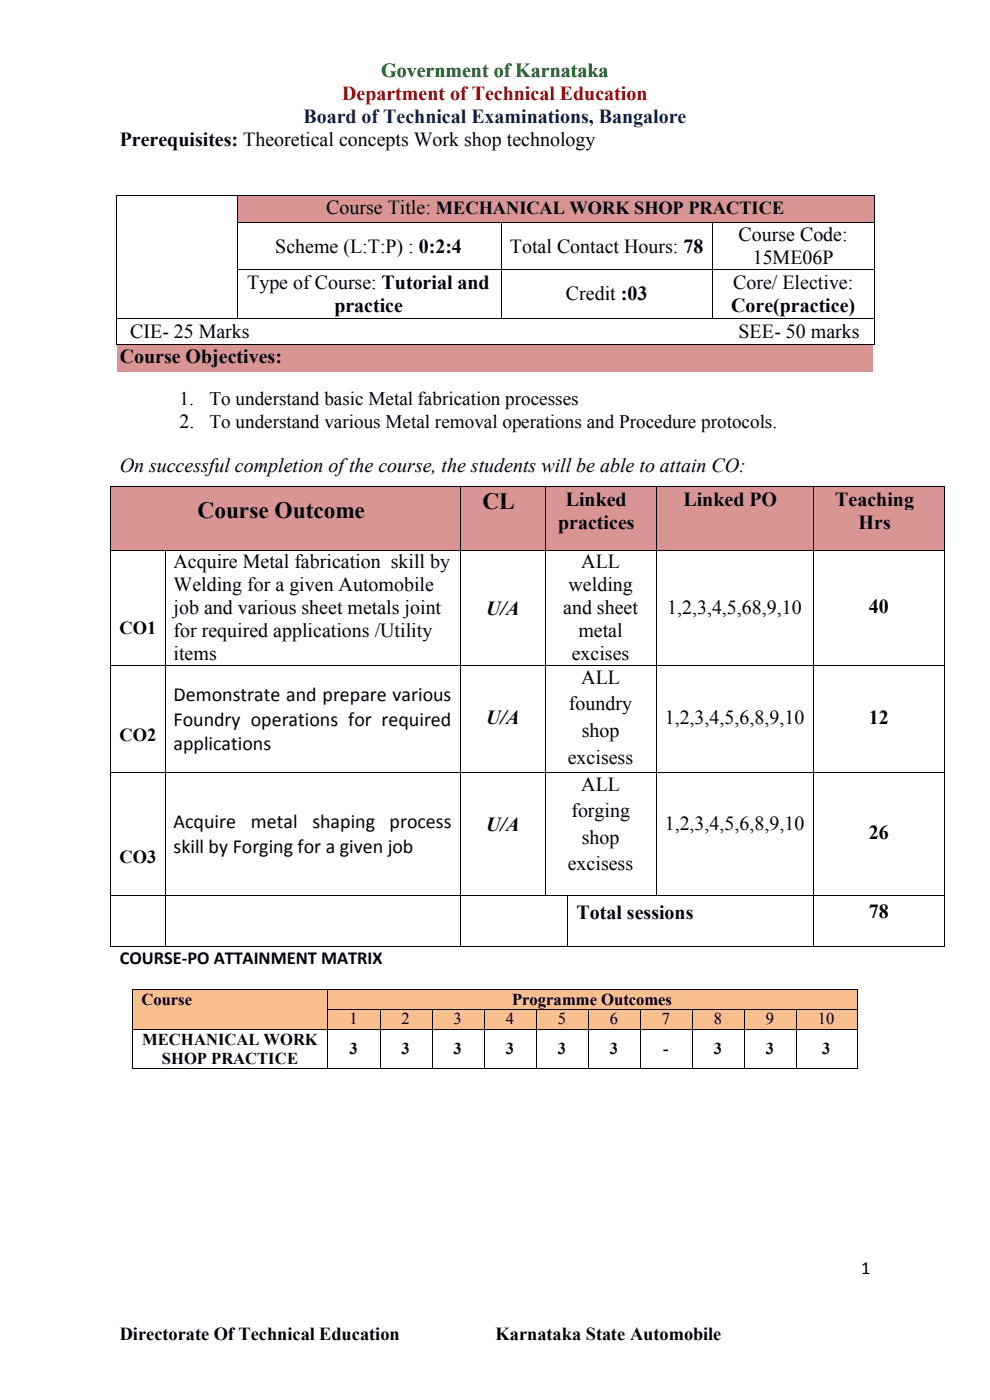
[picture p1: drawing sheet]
<svg xmlns="http://www.w3.org/2000/svg" width="210mm" height="297mm" viewBox="0 0 210 297" stroke-linecap="round" stroke-linejoin="round" font-family="sans-serif">
<defs><g id="words">
<g font-size="5" fill="#00000a">
<text x="102.4" y="108">CL</text>
<text x="41.9" y="110">Course Outcome</text>
</g>
<text font-size="4.2" fill="#060" x="80.9" y="16.4">Government of Karnataka</text>
<text font-size="4.2" fill="#c00000" x="72.6" y="21.3">Department of Technical Education</text>
<text font-size="4.2" fill="#002060" x="64.4" y="26.1">Board of Technical Examinations, Bangalore</text>
<g font-size="4.2" fill="#00000a">
<text x="25.4" y="30.9">Prerequisites: Theoretical concepts Work shop technology</text>
<text x="69.2" y="45.4">Course Title: MECHANICAL WORK SHOP PRACTICE</text>
<text x="58.4" y="53.6">Scheme (L:T:P) : 0:2:4</text>
<text x="108.2" y="53.6">Total Contact Hours: 78</text>
<text x="156.7" y="51.1">Course Code:</text>
<text x="159.7" y="56">15ME06P</text>
<text x="52.5" y="61.3">Type of Course: Tutorial and</text>
<text x="120.1" y="63.8">Credit :03</text>
<text x="155.6" y="61.3">Core/ Elective:</text>
<text x="27.6" y="71.8">CIE- 25 Marks</text>
<text x="71" y="66.3">practice</text>
<text x="155.2" y="66.3">Core(practice)</text>
<text x="156.7" y="71.8">SEE- 50 marks</text>
<text x="25.4" y="77.1">Course Objectives:</text>
<text x="38.1" y="90.8">2.</text>
<text x="25.4" y="100.1">On successful completion of the course, the students will be able to attain CO:</text>
<text x="120.1" y="107.3">Linked</text>
<text x="145" y="107.4">Linked PO</text>
<text x="177.2" y="107.3">Teaching</text>
<text x="118.4" y="112.2">practices</text>
<text x="182.2" y="112.2">Hrs</text>
<text x="36.8" y="120.6">Acquire Metal fabrication skill by</text>
<text x="36.8" y="125.5">Welding for a given Automobile</text>
<text x="120.6" y="125.5">welding</text>
<text x="123.4" y="120.6">ALL</text>
<text x="36.8" y="130.4">job and various sheet metals joint</text>
<text x="103.2" y="130.5">U/A</text>
<text x="119.5" y="130.4">and sheet</text>
<text x="141.6" y="130.4">1,2,3,4,5,68,9,10</text>
<text x="184.4" y="130.1">40</text>
<text x="36.8" y="135.3">for required applications /Utility</text>
<text x="122.7" y="135.3">metal</text>
<text x="36.8" y="140.1">items</text>
<text x="121.3" y="140.1">excises</text>
<text x="36.8" y="148.8">Demonstrate and prepare various</text>
<text x="123.4" y="145.2">ALL</text>
<text x="36.8" y="154">Foundry operations for required</text>
<text x="103.2" y="153.7">U/A</text>
<text x="120.7" y="150.8">foundry</text>
<text x="141.1" y="153.6">1,2,3,4,5,6,8,9,10</text>
<text x="184.4" y="153.7">12</text>
<text x="36.8" y="159.2">applications</text>
<text x="123.4" y="156.5">shop</text>
<text x="120.5" y="162.1">excisess</text>
<text x="123.4" y="167.8">ALL</text>
<text x="121.2" y="173.4">forging</text>
<text x="36.8" y="175.8">Acquire</text>
<text x="53.3" y="175.8">metal</text>
<text x="66.3" y="175.8">shaping</text>
<text x="82.7" y="175.8">process</text>
<text x="103.2" y="176.3">U/A</text>
<text x="123.4" y="179">shop</text>
<text x="141.1" y="176.2">1,2,3,4,5,6,8,9,10</text>
<text x="184.4" y="178.1">26</text>
<text x="36.8" y="181">skill by Forging for a given job</text>
<text x="120.5" y="184.6">excisess</text>
<text x="122.3" y="195.1">Total sessions</text>
<text x="184.4" y="194.8">78</text>
</g>
<g font-size="4.1" fill="#00000a">
<text x="38.1" y="86">1.</text>
<text x="44.4" y="86">To understand basic Metal fabrication processes</text>
<text x="44.4" y="90.8">To understand various Metal removal operations and Procedure protocols.</text>
</g>
<g font-size="3.9" fill="#00000a">
<text x="25.4" y="134.6">CO1</text>
<text x="25.4" y="157.2">CO2</text>
<text x="25.4" y="183.3">CO3</text>
<text x="25.4" y="204.6">COURSE-PO ATTAINMENT MATRIX</text>
<text x="182.7" y="270.4">1</text>
<text x="25.4" y="284.4">Directorate Of Technical Education</text>
<text x="105.2" y="284.4">Karnataka State Automobile</text>
</g>
<g font-size="3.5" fill="#00000a">
<text x="30" y="213.3">Course</text>
<text x="108.7" y="213.3">Programme Outcomes</text>
<text x="30.2" y="221.7">MECHANICAL WORK</text>
<text x="74.2" y="217.4">1</text>
<text x="85.2" y="217.4">2</text>
<text x="96.3" y="217.4">3</text>
<text x="107.3" y="217.4">4</text>
<text x="118.4" y="217.4">5</text>
<text x="129.4" y="217.4">6</text>
<text x="140.5" y="217.4">7</text>
<text x="151.5" y="217.4">8</text>
<text x="162.5" y="217.4">9</text>
<text x="173.6" y="217.4">10</text>
<text x="34.4" y="225.8">SHOP PRACTICE</text>
<text x="74.2" y="223.8">3</text>
<text x="85.2" y="223.8">3</text>
<text x="96.3" y="223.8">3</text>
<text x="107.3" y="223.8">3</text>
<text x="118.4" y="223.8">3</text>
<text x="129.4" y="223.8">3</text>
<text x="140.8" y="223.8">-</text>
<text x="151.5" y="223.8">3</text>
<text x="162.5" y="223.8">3</text>
<text x="174.5" y="223.8">3</text>
</g>
</g></defs>
<g fill="#d99594">
<path d="M24.9 73.2h160.3v5.6h-160.3z" fill-rule="evenodd"/>
<path d="M23.6 103.4h74.1v13.3h-74.1z" fill-rule="evenodd"/>
<path d="M25.3 105.5h70.5v9.1h-70.5z" fill-rule="evenodd"/>
<path d="M97.8 103.4h17.9v13.3h-17.9z" fill-rule="evenodd"/>
<path d="M99.6 103.4h14.2v9.2h-14.2z" fill-rule="evenodd"/>
<path d="M115.8 103.4h23.3v13.3h-23.3z" fill-rule="evenodd"/>
<path d="M117.6 103.4h19.7v4.9h-19.7z" fill-rule="evenodd"/>
<path d="M139.3 103.4h33.2v13.3h-33.2z" fill-rule="evenodd"/>
<path d="M141.1 103.4h29.6v8.4h-29.6z" fill-rule="evenodd"/>
<path d="M172.7 103.4h27.7v13.3h-27.7z" fill-rule="evenodd"/>
<path d="M174.4 103.4h24.2v4.9h-24.2z" fill-rule="evenodd"/>
</g>
<g fill="#d99594">
<path d="M117.6 108.3h19.7v8.4h-19.7z"/>
<path d="M174.4 108.3h24.2v8.4h-24.2z"/>
</g>
<g fill="#000">
<path d="M23.4 103.2h.2v.2h-.2z" fill-rule="evenodd"/>
<path d="M97.7 103.2h.1v.2h-.1z" fill-rule="evenodd"/>
<path d="M115.7 103.2h.1v.2h-.1z" fill-rule="evenodd"/>
<path d="M139.1 103.2h.2v.2h-.2z" fill-rule="evenodd"/>
<path d="M172.5 103.2h.2v.2h-.2z" fill-rule="evenodd"/>
</g>
<path d="M23.6 103.3h74.1M97.8 103.3h17.9M115.8 103.3h23.3M139.3 103.3h33.2M172.7 103.3h27.7" fill="none" stroke="#000" stroke-width=".21"/>
<path d="M200.4 103.2h.2v.2h-.2z" fill-rule="evenodd" fill="#00000a"/>
<g fill="#000">
<path d="M23.4 116.7h.2v.1h-.2z" fill-rule="evenodd"/>
<path d="M35 116.7h.1v.1h-.1z" fill-rule="evenodd"/>
<path d="M97.7 116.7h.1v.1h-.1z" fill-rule="evenodd"/>
<path d="M115.7 116.7h.1v.1h-.1z" fill-rule="evenodd"/>
<path d="M139.1 116.7h.2v.1h-.2z" fill-rule="evenodd"/>
<path d="M172.5 116.7h.2v.1h-.2z" fill-rule="evenodd"/>
<path d="M200.4 103.2h.2v.2h-.2z" fill-rule="evenodd"/>
<path d="M200.4 116.7h.2v.1h-.2z" fill-rule="evenodd"/>
<path d="M23.4 141.2h.2v.2h-.2z" fill-rule="evenodd"/>
<path d="M35 141.2h.1v.2h-.1z" fill-rule="evenodd"/>
<path d="M97.7 141.2h.1v.2h-.1z" fill-rule="evenodd"/>
<path d="M115.7 141.2h.1v.2h-.1z" fill-rule="evenodd"/>
<path d="M139.1 141.2h.2v.2h-.2z" fill-rule="evenodd"/>
<path d="M172.5 141.2h.2v.2h-.2z" fill-rule="evenodd"/>
<path d="M200.4 141.2h.2v.2h-.2z" fill-rule="evenodd"/>
<path d="M23.4 163.8h.2v.2h-.2z" fill-rule="evenodd"/>
<path d="M35 163.8h.1v.2h-.1z" fill-rule="evenodd"/>
<path d="M97.7 163.8h.1v.2h-.1z" fill-rule="evenodd"/>
<path d="M115.7 163.8h.1v.2h-.1z" fill-rule="evenodd"/>
<path d="M139.1 163.8h.2v.2h-.2z" fill-rule="evenodd"/>
<path d="M172.5 163.8h.2v.2h-.2z" fill-rule="evenodd"/>
<path d="M200.4 163.8h.2v.2h-.2z" fill-rule="evenodd"/>
<path d="M23.4 189.9h.2v.2h-.2z" fill-rule="evenodd"/>
<path d="M35 189.9h.1v.2h-.1z" fill-rule="evenodd"/>
<path d="M97.7 189.9h.1v.2h-.1z" fill-rule="evenodd"/>
<path d="M115.7 189.9h.1v.2h-.1z" fill-rule="evenodd"/>
<path d="M120.4 189.9h.2v.2h-.2z" fill-rule="evenodd"/>
<path d="M139.1 189.9h.2v.2h-.2z" fill-rule="evenodd"/>
<path d="M172.5 189.9h.2v.2h-.2z" fill-rule="evenodd"/>
<path d="M200.4 189.9h.2v.2h-.2z" fill-rule="evenodd"/>
<path d="M23.4 200.7h.2v.2h-.2z" fill-rule="evenodd"/>
<path d="M23.4 200.7h.2v.2h-.2z" fill-rule="evenodd"/>
<path d="M35 200.7h.1v.2h-.1z" fill-rule="evenodd"/>
<path d="M97.7 200.7h.1v.2h-.1z" fill-rule="evenodd"/>
<path d="M120.4 200.7h.2v.2h-.2z" fill-rule="evenodd"/>
<path d="M172.5 200.7h.2v.2h-.2z" fill-rule="evenodd"/>
</g>
<g fill="none" stroke="#000" stroke-width=".21">
<path d="M23.5 103.4v13.3M23.5 116.8v24.4M23.6 116.8h11.4M35.1 116.8v24.4M35.1 116.8h62.6M97.7 103.4v13.3M97.7 116.8v24.4M97.8 116.8h17.9M115.8 116.8h23.3M139.3 116.8h33.2M172.7 116.8h27.7M23.5 141.4v22.4"/>
<path d="M23.6 141.3h11.4M35.1 141.4v22.4M35.1 141.3h62.6M97.7 141.4v22.4M97.8 141.3h17.9M115.8 141.3h23.3M139.3 141.3h33.2M172.7 141.3h27.7M23.5 164v25.9M23.6 163.9h11.4M35.1 164v25.9M35.1 163.9h62.6"/>
<path d="M97.7 164v25.9M97.8 163.9h17.9M115.8 163.9h23.3M139.3 163.9h33.2M172.7 163.9h27.7M23.5 190.1v10.6M23.6 190h11.4M35.1 190.1v10.6M35.1 190h62.6M97.7 190.1v10.6M97.8 190h17.9M115.8 190h4.6"/>
<path d="M120.5 190.1v10.6M120.6 190h18.5M139.3 190h33.2M172.7 190h27.7M23.6 200.8h11.4M35.1 200.8h62.6M97.8 200.8h22.6M120.6 200.8h51.9M172.7 200.8h27.7"/>
</g>
<g fill="none" stroke="#00000a" stroke-width=".21">
<path d="M115.7 103.4v13.3M115.7 116.8v24.4M139.2 103.4v13.3M139.2 116.8v24.4M172.6 103.4v13.3M172.6 116.8v24.4M200.5 103.4v13.3M200.5 116.8v24.4M115.7 141.4v22.4M139.2 141.4v22.4M172.6 141.4v22.4M200.5 141.4v22.4"/>
<path d="M115.7 164v25.9M139.2 164v25.9M172.6 164v25.9M200.5 164v25.9M172.6 190.1v10.6M200.5 190.1v10.6"/>
</g>
<path d="M200.4 200.7h.2v.2h-.2z" fill-rule="evenodd" fill="#00000a"/>
<path d="M200.4 200.7h.2v.2h-.2z" fill-rule="evenodd" fill="#000"/>
<g fill="#fabf8f">
<path d="M28.3 210h41.2v8.3h-41.2z" fill-rule="evenodd"/>
<path d="M69.7 210h112.1v4.1h-112.1z" fill-rule="evenodd"/>
</g>
<g fill="#fabf8f">
<path d="M30 210h37.7v4.1h-37.7z"/>
<path d="M71.4 210h108.6v4.1h-108.6z"/>
</g>
<g fill="#000001">
<path d="M28.1 209.8h.2v.2h-.2z" fill-rule="evenodd"/>
<path d="M28.1 209.8h.2v.2h-.2z" fill-rule="evenodd"/>
</g>
<path d="M28.3 209.9h41.2" fill="none" stroke="#000001" stroke-width=".21"/>
<path d="M69.5 209.8h.2v.2h-.2z" fill-rule="evenodd" fill="#000001"/>
<path d="M69.7 209.9h112.1" fill="none" stroke="#000001" stroke-width=".21"/>
<path d="M181.8 209.8h.1v.2h-.1z" fill-rule="evenodd" fill="#00000a"/>
<path d="M181.8 209.8h.1v.2h-.1z" fill-rule="evenodd" fill="#000001"/>
<path d="M28.2 210v4.1M69.6 210v4.1" fill="none" stroke="#000001" stroke-width=".21"/>
<path d="M181.9 210v4.1" fill="none" stroke="#00000a" stroke-width=".21"/>
<g fill="#fabf8f">
<path d="M69.7 214.2h10.9v4.1h-10.9z" fill-rule="evenodd"/>
<path d="M80.7 214.2h10.9v4.1h-10.9z" fill-rule="evenodd"/>
<path d="M91.8 214.2h10.9v4.1h-10.9z" fill-rule="evenodd"/>
<path d="M102.8 214.2h10.9v4.1h-10.9z" fill-rule="evenodd"/>
<path d="M113.9 214.2h10.9v4.1h-10.9z" fill-rule="evenodd"/>
<path d="M124.9 214.2h10.9v4.1h-10.9z" fill-rule="evenodd"/>
<path d="M136 214.2h10.9v4.1h-10.9z" fill-rule="evenodd"/>
<path d="M147 214.2h10.9v4.1h-10.9z" fill-rule="evenodd"/>
<path d="M158 214.2h10.9v4.1h-10.9z" fill-rule="evenodd"/>
<path d="M169.1 214.2h12.7v4.1h-12.7z" fill-rule="evenodd"/>
</g>
<g fill="#fabf8f">
<path d="M71.4 214.2h7.3v4.1h-7.3z"/>
<path d="M82.5 214.2h7.3v4.1h-7.3z"/>
<path d="M93.5 214.2h7.3v4.1h-7.3z"/>
<path d="M104.6 214.2h7.3v4.1h-7.3z"/>
<path d="M115.6 214.2h7.3v4.1h-7.3z"/>
<path d="M126.7 214.2h7.3v4.1h-7.3z"/>
<path d="M137.7 214.2h7.3v4.1h-7.3z"/>
<path d="M148.8 214.2h7.2v4.1h-7.2z"/>
<path d="M159.8 214.2h7.2v4.1h-7.2z"/>
<path d="M170.8 214.2h9.2v4.1h-9.2z"/>
</g>
<g fill="#000001">
<path d="M28.1 214.1h.2v.1h-.2z" fill-rule="evenodd"/>
<path d="M69.5 214.1h.2v.1h-.2z" fill-rule="evenodd"/>
</g>
<path d="M69.7 214.2h10.9" fill="none" stroke="#000001" stroke-width=".21"/>
<path d="M80.6 214.1h.1v.1h-.1z" fill-rule="evenodd" fill="#000001"/>
<path d="M80.7 214.2h10.9" fill="none" stroke="#000001" stroke-width=".21"/>
<path d="M91.6 214.1h.2v.1h-.2z" fill-rule="evenodd" fill="#000001"/>
<path d="M91.8 214.2h10.9" fill="none" stroke="#000001" stroke-width=".21"/>
<path d="M102.7 214.1h.1v.1h-.1z" fill-rule="evenodd" fill="#000001"/>
<path d="M102.8 214.2h10.9" fill="none" stroke="#000001" stroke-width=".21"/>
<path d="M113.7 214.1h.2v.1h-.2z" fill-rule="evenodd" fill="#000001"/>
<path d="M113.9 214.2h10.9" fill="none" stroke="#000001" stroke-width=".21"/>
<path d="M124.8 214.1h.1v.1h-.1z" fill-rule="evenodd" fill="#000001"/>
<path d="M124.9 214.2h10.9" fill="none" stroke="#000001" stroke-width=".21"/>
<path d="M135.8 214.1h.2v.1h-.2z" fill-rule="evenodd" fill="#000001"/>
<path d="M136 214.2h10.9" fill="none" stroke="#000001" stroke-width=".21"/>
<path d="M146.9 214.1h.1v.1h-.1z" fill-rule="evenodd" fill="#000001"/>
<path d="M147 214.2h10.9" fill="none" stroke="#000001" stroke-width=".21"/>
<path d="M157.9 214.1h.1v.1h-.1z" fill-rule="evenodd" fill="#000001"/>
<path d="M158 214.2h10.9" fill="none" stroke="#000001" stroke-width=".21"/>
<path d="M168.9 214.1h.1v.1h-.1z" fill-rule="evenodd" fill="#000001"/>
<path d="M169 214.2h12.8" fill="none" stroke="#000001" stroke-width=".21"/>
<path d="M181.8 214.1h.1v.1h-.1z" fill-rule="evenodd" fill="#000001"/>
<path d="M28.2 214.2v4.1M69.6 214.2v4.1M80.6 214.2v4.1M91.7 214.2v4.1M102.7 214.2v4.1M113.8 214.2v4.1M124.8 214.2v4.1M135.9 214.2v4.1M146.9 214.2v4.1M157.9 214.2v4.1M169 214.2v4.1" fill="none" stroke="#000001" stroke-width=".21"/>
<path d="M181.9 214.2v4.1" fill="none" stroke="#00000a" stroke-width=".21"/>
<path d="M28.1 218.3h.2v.2h-.2z" fill-rule="evenodd" fill="#000001"/>
<path d="M28.3 218.4h41.2" fill="none" stroke="#000001" stroke-width=".21"/>
<path d="M69.5 218.3h.2v.2h-.2z" fill-rule="evenodd" fill="#000001"/>
<path d="M69.7 218.4h10.9" fill="none" stroke="#000001" stroke-width=".21"/>
<path d="M80.6 218.3h.1v.2h-.1z" fill-rule="evenodd" fill="#000001"/>
<path d="M80.7 218.4h10.9" fill="none" stroke="#000001" stroke-width=".21"/>
<path d="M91.6 218.3h.2v.2h-.2z" fill-rule="evenodd" fill="#000001"/>
<path d="M91.8 218.4h10.9" fill="none" stroke="#000001" stroke-width=".21"/>
<path d="M102.7 218.3h.1v.2h-.1z" fill-rule="evenodd" fill="#000001"/>
<path d="M102.8 218.4h10.9" fill="none" stroke="#000001" stroke-width=".21"/>
<path d="M113.7 218.3h.2v.2h-.2z" fill-rule="evenodd" fill="#000001"/>
<path d="M113.9 218.4h10.9" fill="none" stroke="#000001" stroke-width=".21"/>
<path d="M124.8 218.3h.1v.2h-.1z" fill-rule="evenodd" fill="#000001"/>
<path d="M124.9 218.4h10.9" fill="none" stroke="#000001" stroke-width=".21"/>
<path d="M135.8 218.3h.2v.2h-.2z" fill-rule="evenodd" fill="#000001"/>
<path d="M136 218.4h10.9" fill="none" stroke="#000001" stroke-width=".21"/>
<path d="M146.9 218.3h.1v.2h-.1z" fill-rule="evenodd" fill="#000001"/>
<path d="M147 218.4h10.9" fill="none" stroke="#000001" stroke-width=".21"/>
<path d="M157.9 218.3h.1v.2h-.1z" fill-rule="evenodd" fill="#000001"/>
<path d="M158 218.4h10.9" fill="none" stroke="#000001" stroke-width=".21"/>
<path d="M168.9 218.3h.1v.2h-.1z" fill-rule="evenodd" fill="#000001"/>
<path d="M169 218.4h12.8" fill="none" stroke="#000001" stroke-width=".21"/>
<path d="M181.8 218.3h.1v.2h-.1z" fill-rule="evenodd" fill="#000001"/>
<path d="M28.2 218.5v8.1" fill="none" stroke="#000001" stroke-width=".21"/>
<g fill="#000001">
<path d="M28.1 226.6h.2v.2h-.2z" fill-rule="evenodd"/>
<path d="M28.1 226.6h.2v.2h-.2z" fill-rule="evenodd"/>
</g>
<path d="M69.6 218.5v8.1M28.3 226.7h41.2" fill="none" stroke="#000001" stroke-width=".21"/>
<path d="M69.5 226.6h.2v.2h-.2z" fill-rule="evenodd" fill="#000001"/>
<path d="M80.6 218.5v8.1M69.7 226.7h10.9" fill="none" stroke="#000001" stroke-width=".21"/>
<path d="M80.6 226.6h.1v.2h-.1z" fill-rule="evenodd" fill="#000001"/>
<path d="M91.7 218.5v8.1M80.7 226.7h10.9" fill="none" stroke="#000001" stroke-width=".21"/>
<path d="M91.6 226.6h.2v.2h-.2z" fill-rule="evenodd" fill="#000001"/>
<path d="M102.7 218.5v8.1M91.8 226.7h10.9" fill="none" stroke="#000001" stroke-width=".21"/>
<path d="M102.7 226.6h.1v.2h-.1z" fill-rule="evenodd" fill="#000001"/>
<path d="M113.8 218.5v8.1M102.8 226.7h10.9" fill="none" stroke="#000001" stroke-width=".21"/>
<path d="M113.7 226.6h.2v.2h-.2z" fill-rule="evenodd" fill="#000001"/>
<path d="M124.8 218.5v8.1M113.9 226.7h10.9" fill="none" stroke="#000001" stroke-width=".21"/>
<path d="M124.8 226.6h.1v.2h-.1z" fill-rule="evenodd" fill="#000001"/>
<path d="M135.9 218.5v8.1M124.9 226.7h10.9" fill="none" stroke="#000001" stroke-width=".21"/>
<path d="M135.8 226.6h.2v.2h-.2z" fill-rule="evenodd" fill="#000001"/>
<path d="M146.9 218.5v8.1M136 226.7h10.9" fill="none" stroke="#000001" stroke-width=".21"/>
<path d="M146.9 226.6h.1v.2h-.1z" fill-rule="evenodd" fill="#000001"/>
<path d="M157.9 218.5v8.1M147 226.7h10.9" fill="none" stroke="#000001" stroke-width=".21"/>
<path d="M157.9 226.6h.1v.2h-.1z" fill-rule="evenodd" fill="#000001"/>
<path d="M169 218.5v8.1M158 226.7h10.9" fill="none" stroke="#000001" stroke-width=".21"/>
<path d="M168.9 226.6h.1v.2h-.1z" fill-rule="evenodd" fill="#000001"/>
<path d="M169 226.7h12.8" fill="none" stroke="#000001" stroke-width=".21"/>
<path d="M181.9 218.5v8.1" fill="none" stroke="#00000a" stroke-width=".21"/>
<path d="M181.8 226.6h.1v.2h-.1z" fill-rule="evenodd" fill="#00000a"/>
<path d="M181.8 226.6h.1v.2h-.1z" fill-rule="evenodd" fill="#000001"/>
<path d="M50.4 41.6h135v5.6h-135z" fill-rule="evenodd" fill="#d99594"/>
<path d="M52 41.6h131.6v5.6h-131.6z" fill="#d99594"/>
<path d="M24.7 41.4h.1v.2h-.1zM50.2 41.4h.2v.2h-.2zM185.4 41.4h.2v.2h-.2z" fill="#000"/>
<g fill="none" stroke="#000" stroke-width=".21">
<path d="M24.8 41.6v5.6M24.8 47.3v9.8M24.8 57.2v10.3M24.8 41.5h25.4M50.3 41.6v5.6M50.3 47.3v9.8M50.3 57.2v10.3M50.4 41.5h135M50.4 47.2h55.9M50.4 57.1h55.9M106.3 47.3v9.8M106.3 57.2v10.3"/>
<path d="M106.4 47.2h44.8M106.4 57.1h44.8M151.3 47.3v9.8M151.3 57.2v10.3M151.4 47.2h34M151.4 57.1h34M185.5 41.6v5.6M185.5 47.3v9.8M185.5 57.2v10.3M24.8 67.7v5.3M24.8 67.6h25.4M24.8 73.1h160.6"/>
<path d="M50.4 67.6h55.9M106.4 67.6h44.8M151.4 67.6h34M185.5 67.7v5.3"/>
</g>
<g fill="#000">
<path d="M24.7 47.2h.1v.1h-.1z" fill-rule="evenodd"/>
<path d="M24.7 57.1h.1v.1h-.1z" fill-rule="evenodd"/>
<path d="M50.2 47.2h.2v.1h-.2z" fill-rule="evenodd"/>
<path d="M50.2 57.1h.2v.1h-.2z" fill-rule="evenodd"/>
<path d="M106.3 47.2h.1v.1h-.1z" fill-rule="evenodd"/>
<path d="M106.3 57.1h.1v.1h-.1z" fill-rule="evenodd"/>
<path d="M151.2 47.2h.2v.1h-.2z" fill-rule="evenodd"/>
<path d="M151.2 57.1h.2v.1h-.2z" fill-rule="evenodd"/>
<path d="M185.4 47.2h.2v.1h-.2z" fill-rule="evenodd"/>
<path d="M185.4 57.1h.2v.1h-.2z" fill-rule="evenodd"/>
<path d="M24.7 67.5h.1v.2h-.1z" fill-rule="evenodd"/>
<path d="M24.7 73h.1v.2h-.1z" fill-rule="evenodd"/>
<path d="M24.7 73h.1v.2h-.1z" fill-rule="evenodd"/>
<path d="M50.2 67.5h.2v.2h-.2z" fill-rule="evenodd"/>
<path d="M106.3 67.5h.1v.2h-.1z" fill-rule="evenodd"/>
<path d="M151.2 67.5h.2v.2h-.2z" fill-rule="evenodd"/>
<path d="M185.4 67.5h.2v.2h-.2z" fill-rule="evenodd"/>
<path d="M185.4 73h.2v.2h-.2z" fill-rule="evenodd"/>
<path d="M185.4 73h.2v.2h-.2z" fill-rule="evenodd"/>
</g>
<use href="#words"/>
</svg>
